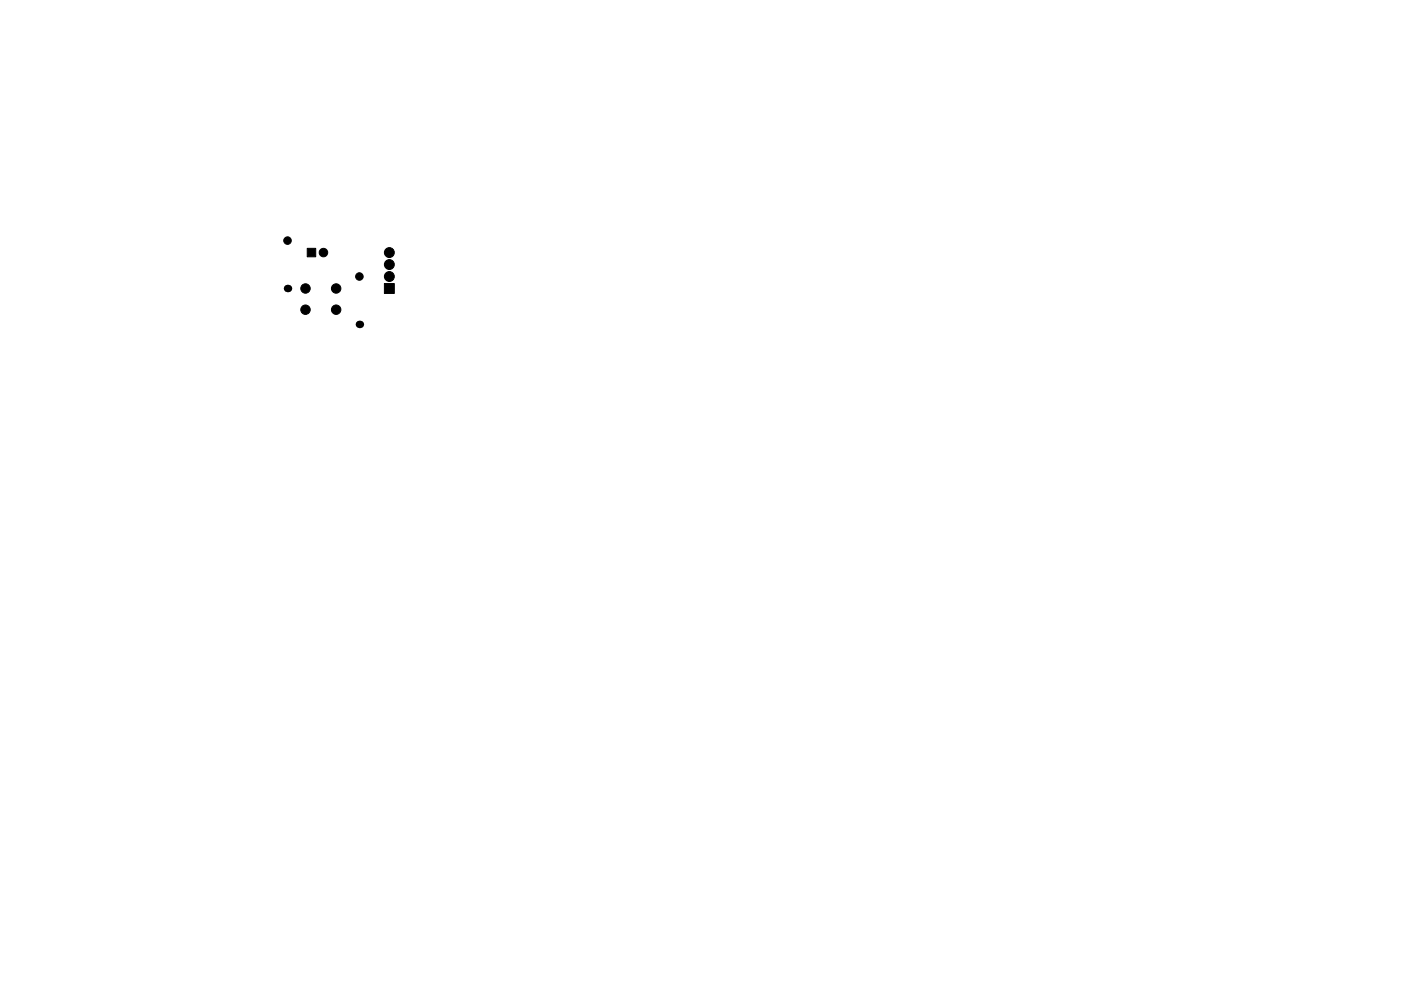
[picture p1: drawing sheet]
<svg xmlns="http://www.w3.org/2000/svg" width="297mm" height="210mm" viewBox="0 0 297 210" stroke-linecap="round" stroke-linejoin="round" font-family="sans-serif">
<g fill="#000" stroke="#000" stroke-width=".21">
<path d="M65.1 52.7h1.8v1.8h-1.8zM81.5 60.2h2.1v2.1h-2.1z"/>
<circle cx="61" cy="51" r=".8"/>
<circle cx="68.6" cy="53.6" r=".9"/>
<circle cx="76.2" cy="58.7" r=".8"/>
<circle cx="82.5" cy="53.6" r="1.05"/>
<circle cx="82.5" cy="58.7" r="1.05"/>
<circle cx="82.5" cy="56.1" r="1.05"/>
<circle cx="64.8" cy="61.2" r="1"/>
<circle cx="64.8" cy="65.7" r="1"/>
<circle cx="71.3" cy="61.2" r="1"/>
<circle cx="71.3" cy="65.7" r="1"/>
</g>
<g fill="#000">
<circle cx="61" cy="61.2" r=".8"/>
<circle cx="76.2" cy="68.8" r=".8"/>
</g>
</svg>
